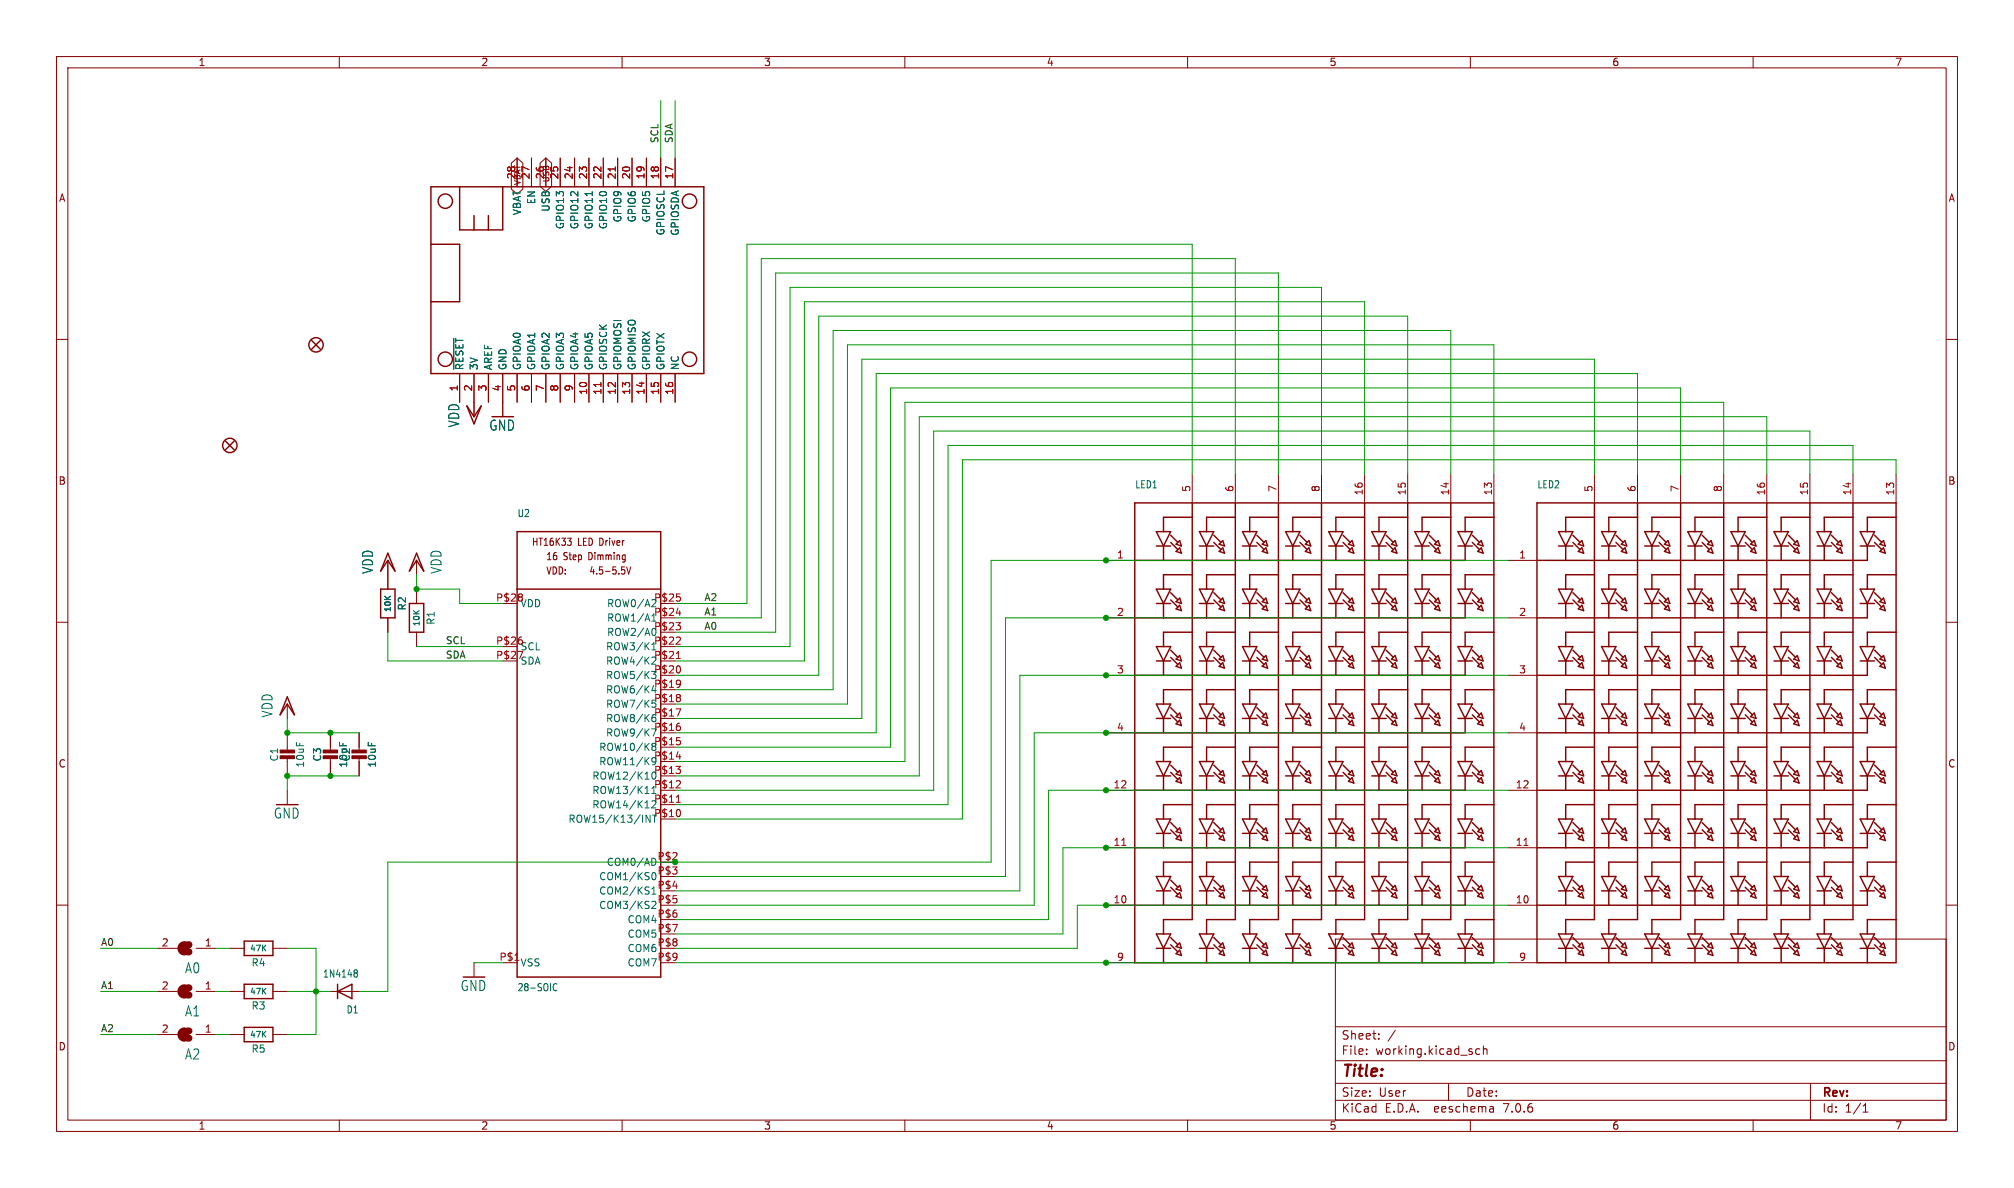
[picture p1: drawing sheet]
<svg xmlns="http://www.w3.org/2000/svg" width="356mm" height="210mm" viewBox="0 0 356 210" stroke-linecap="round" stroke-linejoin="round" font-family="sans-serif">
<defs><g id="words">
<text font-size="2.8" fill="#840000" x="237.1" y="190.9">Title:</text>
<g font-size="2.5" fill="#006464">
<text x="81.4" y="75.6" transform="rotate(-90 81.4 75.6)">VDD</text>
<text x="86.4" y="76.3">GND</text>
<text x="66.2" y="101.5" transform="rotate(-90 66.2 101.5)">VDD</text>
<text x="78.3" y="101.5" transform="rotate(-90 78.3 101.5)">VDD</text>
<text x="48.4" y="126.9" transform="rotate(-90 48.4 126.9)">VDD</text>
<text x="48.3" y="144.9">GND</text>
<text x="32.6" y="172.3">A0</text>
<text x="32.6" y="179.9">A1</text>
<text x="81.3" y="175.4">GND</text>
<text x="32.6" y="187.5">A2</text>
</g>
<g font-size="2.1" fill="#840000">
<text x="237.1" y="184">Sheet:</text>
<text x="237.1" y="186.7">File:</text>
<text x="243.2" y="186.7">working.kicad_sch</text>
<text x="237.1" y="196.9">KiCad</text>
<text x="237.1" y="194.1">Size:</text>
<text x="243.8" y="194.1">User</text>
<text x="244.9" y="196.9">E.D.A.</text>
<text x="253.7" y="196.9">eeschema</text>
<text x="259.1" y="194.1">Date:</text>
<text x="266.1" y="196.9">7.0.6</text>
<text x="322.1" y="194.3">Rev:</text>
<text x="322.1" y="196.9">Id:</text>
<text x="326.2" y="196.9">1/1</text>
</g>
<g font-size="1.8" fill="#840000">
<text x="35" y="11.9">1</text>
<text x="85" y="11.9">2</text>
<text x="135" y="11.9">3</text>
<text x="185" y="11.9">4</text>
<text x="235" y="11.9">5</text>
<text x="285" y="11.9">6</text>
<text x="335" y="11.9">7</text>
<text x="10.3" y="35.9">A</text>
<text x="344.5" y="35.9">A</text>
<text x="10.3" y="85.9">B</text>
<text x="344.4" y="85.9">B</text>
<text x="94" y="96.7">HT16K33</text>
<text x="96.5" y="99.2">16</text>
<text x="96.5" y="101.8">VDD:</text>
<text x="99.6" y="99.2">Step</text>
<text x="102.2" y="96.7">LED Driver</text>
<text x="104.1" y="101.8">4.5-5.5V</text>
<text x="104.2" y="99.2">Dimming</text>
<text x="10.3" y="135.9">C</text>
<text x="344.4" y="135.9">C</text>
<text x="10.3" y="185.9">D</text>
<text x="344.4" y="185.9">D</text>
<text x="35" y="199.9">1</text>
<text x="85" y="199.9">2</text>
<text x="135" y="199.9">3</text>
<text x="185" y="199.9">4</text>
<text x="235" y="199.9">5</text>
<text x="285" y="199.9">6</text>
<text x="335" y="199.9">7</text>
</g>
<g font-size="1.8" fill="#a90000">
<text x="91.2" y="31.8" transform="rotate(-90 91.2 31.8)">28</text>
<text x="93.7" y="31.8" transform="rotate(-90 93.7 31.8)">27</text>
<text x="96.3" y="31.8" transform="rotate(-90 96.3 31.8)">26</text>
<text x="98.8" y="31.8" transform="rotate(-90 98.8 31.8)">25</text>
<text x="101.3" y="31.8" transform="rotate(-90 101.3 31.8)">24</text>
<text x="103.9" y="31.8" transform="rotate(-90 103.9 31.8)">23</text>
<text x="106.4" y="31.8" transform="rotate(-90 106.4 31.8)">22</text>
<text x="109" y="31.8" transform="rotate(-90 109 31.8)">21</text>
<text x="111.5" y="31.8" transform="rotate(-90 111.5 31.8)">20</text>
<text x="114" y="31.8" transform="rotate(-90 114 31.8)">19</text>
<text x="116.6" y="31.8" transform="rotate(-90 116.6 31.8)">18</text>
<text x="119.1" y="31.8" transform="rotate(-90 119.1 31.8)">17</text>
<text x="81" y="69.3" transform="rotate(-90 81 69.3)">1</text>
<text x="83.6" y="69.3" transform="rotate(-90 83.6 69.3)">2</text>
<text x="86.1" y="69.3" transform="rotate(-90 86.1 69.3)">3</text>
<text x="88.6" y="69.3" transform="rotate(-90 88.6 69.3)">4</text>
<text x="91.2" y="69.3" transform="rotate(-90 91.2 69.3)">5</text>
<text x="93.7" y="69.3" transform="rotate(-90 93.7 69.3)">6</text>
<text x="96.3" y="69.3" transform="rotate(-90 96.3 69.3)">7</text>
<text x="98.8" y="69.3" transform="rotate(-90 98.8 69.3)">8</text>
<text x="101.3" y="69.3" transform="rotate(-90 101.3 69.3)">9</text>
<text x="103.9" y="69.9" transform="rotate(-90 103.9 69.9)">10</text>
<text x="106.4" y="69.9" transform="rotate(-90 106.4 69.9)">11</text>
<text x="109" y="69.9" transform="rotate(-90 109 69.9)">12</text>
<text x="111.5" y="69.9" transform="rotate(-90 111.5 69.9)">13</text>
<text x="114" y="69.9" transform="rotate(-90 114 69.9)">14</text>
<text x="116.6" y="69.9" transform="rotate(-90 116.6 69.9)">15</text>
<text x="119.1" y="69.9" transform="rotate(-90 119.1 69.9)">16</text>
<text x="210.6" y="87.1" transform="rotate(-90 210.6 87.1)">5</text>
<text x="218.2" y="87.1" transform="rotate(-90 218.2 87.1)">6</text>
<text x="225.8" y="87.1" transform="rotate(-90 225.8 87.1)">7</text>
<text x="233.4" y="87.1" transform="rotate(-90 233.4 87.1)">8</text>
<text x="241" y="87.7" transform="rotate(-90 241 87.7)">16</text>
<text x="248.7" y="87.7" transform="rotate(-90 248.7 87.7)">15</text>
<text x="256.3" y="87.7" transform="rotate(-90 256.3 87.7)">14</text>
<text x="263.9" y="87.7" transform="rotate(-90 263.9 87.7)">13</text>
<text x="281.7" y="87.1" transform="rotate(-90 281.7 87.1)">5</text>
<text x="289.3" y="87.1" transform="rotate(-90 289.3 87.1)">6</text>
<text x="296.9" y="87.1" transform="rotate(-90 296.9 87.1)">7</text>
<text x="304.5" y="87.1" transform="rotate(-90 304.5 87.1)">8</text>
<text x="312.2" y="87.7" transform="rotate(-90 312.2 87.7)">16</text>
<text x="319.8" y="87.7" transform="rotate(-90 319.8 87.7)">15</text>
<text x="327.4" y="87.7" transform="rotate(-90 327.4 87.7)">14</text>
<text x="335" y="87.7" transform="rotate(-90 335 87.7)">13</text>
<text x="197.4" y="98.8">1</text>
<text x="268.5" y="98.8">1</text>
<text x="87.6" y="106.4">P$28</text>
<text x="91.9" y="107.5">VDD</text>
<text x="115.6" y="106.4">P$25</text>
<text x="197.4" y="109">2</text>
<text x="268.5" y="109">2</text>
<text x="87.6" y="114">P$26</text>
<text x="87.6" y="116.6">P$27</text>
<text x="91.9" y="115.2">SCL</text>
<text x="197.4" y="119.1">3</text>
<text x="268.5" y="119.1">3</text>
<text x="115.6" y="124.2">P$18</text>
<text x="115.6" y="131.8">P$15</text>
<text x="197.4" y="129.3">4</text>
<text x="268.5" y="129.3">4</text>
<text x="196.8" y="139.4">12</text>
<text x="267.9" y="139.4">12</text>
<text x="196.8" y="149.6">11</text>
<text x="267.9" y="149.6">11</text>
<text x="116.2" y="154.7">P$3</text>
<text x="116.2" y="157.2">P$4</text>
<text x="116.2" y="159.8">P$5</text>
<text x="196.8" y="159.8">10</text>
<text x="267.9" y="159.8">10</text>
<text x="28.5" y="167.4">2</text>
<text x="36.1" y="167.4">1</text>
<text x="116.2" y="162.3">P$6</text>
<text x="116.2" y="164.8">P$7</text>
<text x="116.2" y="167.4">P$8</text>
<text x="88.2" y="169.9">P$1</text>
<text x="116.2" y="169.9">P$9</text>
<text x="197.4" y="169.9">9</text>
<text x="268.5" y="169.9">9</text>
<text x="28.5" y="175">2</text>
<text x="36.1" y="175">1</text>
<text x="28.5" y="182.6">2</text>
<text x="36.1" y="182.6">1</text>
</g>
<g font-size="1.8" fill="#006464">
<text x="92.3" y="38.1" transform="rotate(-90 92.3 38.1)">VBAT</text>
<text x="94.8" y="36.2" transform="rotate(-90 94.8 36.2)">EN</text>
<text x="97.4" y="37.5" transform="rotate(-90 97.4 37.5)">USB</text>
<text x="99.9" y="40.6" transform="rotate(-90 99.9 40.6)">GPIO13</text>
<text x="102.5" y="40.6" transform="rotate(-90 102.5 40.6)">GPIO12</text>
<text x="105" y="40.6" transform="rotate(-90 105 40.6)">GPIO11</text>
<text x="107.5" y="40.6" transform="rotate(-90 107.5 40.6)">GPIO10</text>
<text x="110.1" y="39.4" transform="rotate(-90 110.1 39.4)">GPIO9</text>
<text x="112.6" y="39.4" transform="rotate(-90 112.6 39.4)">GPIO6</text>
<text x="115.2" y="39.4" transform="rotate(-90 115.2 39.4)">GPIO5</text>
<text x="117.7" y="41.7" transform="rotate(-90 117.7 41.7)">GPIOSCL</text>
<text x="120.2" y="41.8" transform="rotate(-90 120.2 41.8)">GPIOSDA</text>
<text x="82.1" y="65.5" transform="rotate(-90 82.1 65.5)">~{RESET}</text>
<text x="84.7" y="65.5" transform="rotate(-90 84.7 65.5)">3V</text>
<text x="87.2" y="65.5" transform="rotate(-90 87.2 65.5)">AREF</text>
<text x="89.8" y="65.5" transform="rotate(-90 89.8 65.5)">GND</text>
<text x="92.3" y="65.5" transform="rotate(-90 92.3 65.5)">GPIOA0</text>
<text x="94.8" y="65.5" transform="rotate(-90 94.8 65.5)">GPIOA1</text>
<text x="97.4" y="65.5" transform="rotate(-90 97.4 65.5)">GPIOA2</text>
<text x="99.9" y="65.5" transform="rotate(-90 99.9 65.5)">GPIOA3</text>
<text x="102.5" y="65.5" transform="rotate(-90 102.5 65.5)">GPIOA4</text>
<text x="105" y="65.5" transform="rotate(-90 105 65.5)">GPIOA5</text>
<text x="107.5" y="65.5" transform="rotate(-90 107.5 65.5)">GPIOSCK</text>
<text x="110.1" y="65.5" transform="rotate(-90 110.1 65.5)">GPIOMOSI</text>
<text x="112.6" y="65.5" transform="rotate(-90 112.6 65.5)">GPIOMISO</text>
<text x="115.2" y="65.5" transform="rotate(-90 115.2 65.5)">GPIORX</text>
<text x="117.7" y="65.5" transform="rotate(-90 117.7 65.5)">GPIOTX</text>
<text x="120.2" y="65.5" transform="rotate(-90 120.2 65.5)">NC</text>
<text x="200.6" y="86.5">LED1</text>
<text x="271.8" y="86.5">LED2</text>
<text x="91.4" y="91.6">U2</text>
<text x="107.2" y="107.5">ROW0/A2</text>
<text x="72" y="108" transform="rotate(-90 72 108)">R2</text>
<text x="77.1" y="110.6" transform="rotate(-90 77.1 110.6)">R1</text>
<text x="107.2" y="112.6">ROW2/A0</text>
<text x="107.2" y="110.1">ROW1/A1</text>
<text x="115.6" y="111.5">P$23</text>
<text x="115.6" y="109">P$24</text>
<text x="91.9" y="117.7">SDA</text>
<text x="107.1" y="117.7">ROW4/K2</text>
<text x="107.1" y="115.2">ROW3/K1</text>
<text x="115.6" y="119.1">P$20</text>
<text x="115.6" y="116.6">P$21</text>
<text x="115.6" y="114">P$22</text>
<text x="107.1" y="125.3">ROW7/K5</text>
<text x="107.1" y="122.8">ROW6/K4</text>
<text x="107.1" y="120.2">ROW5/K3</text>
<text x="115.6" y="121.7">P$19</text>
<text x="107.1" y="130.4">ROW9/K7</text>
<text x="107.1" y="127.9">ROW8/K6</text>
<text x="115.6" y="129.3">P$16</text>
<text x="115.6" y="126.7">P$17</text>
<text x="49.4" y="134.7" transform="rotate(-90 49.4 134.7)">C1</text>
<text x="54" y="135.8" transform="rotate(-90 54 135.8)">10uF</text>
<text x="57" y="134.7" transform="rotate(-90 57 134.7)">C3</text>
<text x="61.6" y="135.8" transform="rotate(-90 61.6 135.8)">10uF</text>
<text x="62.1" y="134.7" transform="rotate(-90 62.1 134.7)">C2</text>
<text x="66.7" y="135.8" transform="rotate(-90 66.7 135.8)">10uF</text>
<text x="105.8" y="135.5">ROW11/K9</text>
<text x="105.8" y="132.9">ROW10/K8</text>
<text x="115.6" y="136.9">P$13</text>
<text x="115.6" y="134.4">P$14</text>
<text x="104.6" y="143.1">ROW14/K12</text>
<text x="104.6" y="140.6">ROW13/K11</text>
<text x="104.6" y="138">ROW12/K10</text>
<text x="115.6" y="142">P$11</text>
<text x="115.6" y="139.4">P$12</text>
<text x="100.4" y="145.6">ROW15/K13/INT</text>
<text x="115.6" y="144.5">P$10</text>
<text x="105.8" y="155.8">COM1/KS0</text>
<text x="107.2" y="153.3">COM0/AD</text>
<text x="105.8" y="158.3">COM2/KS1</text>
<text x="105.8" y="160.9">COM3/KS2</text>
<text x="110.9" y="163.4">COM4</text>
<text x="110.9" y="166">COM5</text>
<text x="44.4" y="171">R4</text>
<text x="57" y="173">1N4148</text>
<text x="91.9" y="171">VSS</text>
<text x="110.9" y="168.5">COM6</text>
<text x="110.9" y="171">COM7</text>
<text x="44.4" y="178.7">R3</text>
<text x="61.2" y="179.4">D1</text>
<text x="91.4" y="175.4">28-SOIC</text>
<text x="44.4" y="186.3">R5</text>
</g>
<text font-size="1.8" fill="#009600" x="116.2" y="152.1">P$2</text>
<g font-size="1.7" fill="#0f0f0f">
<text x="116.5" y="25.4" transform="rotate(-90 116.5 25.4)">SCL</text>
<text x="119" y="25.4" transform="rotate(-90 119 25.4)">SDA</text>
<text x="124.5" y="106.3">A2</text>
<text x="78.7" y="114">SCL</text>
<text x="124.5" y="108.9">A1</text>
<text x="124.5" y="111.4">A0</text>
<text x="78.7" y="116.5">SDA</text>
<text x="17.8" y="167.3">A0</text>
<text x="17.8" y="174.9">A1</text>
<text x="17.8" y="182.5">A2</text>
</g>
<g font-size="1.4" fill="#840000">
<text x="92.2" y="32.9" transform="rotate(-90 92.2 32.9)">VBAT</text>
<text x="97.3" y="32.4" transform="rotate(-90 97.3 32.4)">USB</text>
</g>
<g font-size="1.4" fill="#006464">
<text x="69.4" y="108.4" transform="rotate(-90 69.4 108.4)">10K</text>
<text x="74.5" y="110.9" transform="rotate(-90 74.5 110.9)">10K</text>
<text x="44" y="168.5">47K</text>
<text x="44" y="176.1">47K</text>
<text x="44" y="183.7">47K</text>
</g>
</g></defs>
<g fill="none" stroke="#840000" stroke-width=".18">
<path d="M10 10h336.1v190h-336.1zM12 12h332.1v186h-332.1zM60 10v2M110 10v2M160 10v2M210 10v2M260 10v2M310 10v2M90.4 28.8l1-.9 1.1 .9v4.6l-1.1 .9-1-.9zM91.4 27.9v5.1M94 27.9v5.1M95.5 28.8l1-.9 1 .9v4.1l-1 .9-1-.9z"/>
<path d="M96.5 27.9v5.1M99.1 27.9v5.1M101.6 27.9v5.1M104.1 27.9v5.1M106.7 27.9v5.1M109.2 27.9v5.1M111.8 27.9v5.1M114.3 27.9v5.1M116.8 27.9v5.1M119.4 27.9v5.1M10 60h2M344.1 60h2"/>
<path d="M81.3 66v5.1M83.8 66v7.7M86.4 66v5.1M88.9 66v7.7M91.4 66v5.1M94 66v5.1M96.5 66v5.1M99.1 66v5.1M101.6 66v5.1M104.1 66v5.1M106.7 66v5.1M109.2 66v5.1"/>
<path d="M111.8 66v5.1M114.3 66v5.1M116.8 66v5.1M119.4 66v5.1M68.6 99.1v5M73.7 99.1v2.5M100.3 95.1h.7l-.3 .5M100.8 95.6l.2 .3v.3l-.2 .2M195.6 99.1h5.1M210.8 83.8v5.1M218.4 83.8v5.1M226.1 83.8v5.1"/>
<path d="M233.7 83.8v5.1M241.3 83.8v5.1M248.9 83.8v5.1M256.5 83.8v5.1M264.2 83.8v5.1M266.7 99.1h5.1M281.9 83.8v5.1M289.6 83.8v5.1M297.2 83.8v5.1M304.8 83.8v5.1M312.4 83.8v5.1M320 83.8v5.1"/>
<path d="M327.7 83.8v5.1M335.3 83.8v5.1M10 110h2M68.6 109.2v2.6M73.7 104.1v2.6M73.7 111.8v2.5M110.3 100.7l.2 .2v.3l-.2 .3M110.8 100.2l.4 1.3 .3-1.3M195.6 109.2h5.1M195.6 119.4h5.1M266.7 109.2h5.1M266.7 119.4h5.1"/>
<path d="M344.1 110h2M50.8 124.5v2.5M50.8 129.5v3.3M50.8 133.9v3.3M50.8 139.7v2.5M58.4 129.5v3.3M58.4 133.9v3.3M63.5 129.5v3.3M63.5 133.9v3.3M195.6 139.7h5.1M195.6 129.5h5.1M266.7 139.7h5.1"/>
<path d="M266.7 129.5h5.1M10 160h2M195.6 149.9h5.1M266.7 149.9h5.1M344.1 160h2M27.9 175.3h3.5M27.9 167.6h3.5M34.7 175.3h3.4M34.7 167.6h3.4M40.6 175.3h2.6M40.6 167.6h2.6M48.3 175.3h2.5"/>
<path d="M48.3 167.6h2.5M58.4 175.3h5.1M83.8 170.2v2.5M195.6 160h5.1M195.6 170.2h5.1M236.1 166h108v32h-108zM266.7 160h5.1M266.7 170.2h5.1M27.9 182.9h3.5M34.7 182.9h3.4M40.6 182.9h2.6M48.3 182.9h2.5"/>
<path d="M60 198v2M110 198v2M160 198v2M210 198v2M236.1 194.5h108M236.1 191.5h108M236.1 187.5h108M236.1 181.5h108M241.7 186.3v.1M241.7 185.5v.1M243.8 183.6v.1M243.8 182.8v.1"/>
<path d="M246.7 182.1l-1.3 2M256.1 191.5v3M260 198v2M261.7 185.5l-.5-.1-.3 .3v.4l.2 .2h.6M262.3 185.5l.2-.1 .4 .1v.9M262.3 184.9v1.5M264 195.7l.1 .9M264.1 196.5l-.2 .1M264.1 196h-.2M310 198v2M320.1 191.5v6.5M329.4 196.6h.9"/>
<path d="M329.4 195.5l.5-.4v1.5"/>
</g>
<g fill="none" stroke="#840000" stroke-width=".25">
<path d="M76.2 33h48.3v33h-48.3zM81.3 33v7.6h7.6v-7.6M83.8 38.1v2.5M86.4 38.1v2.5M76.2 43.2h5.1v10.1h-5.1M39.9 78l1.5 1.5M41.4 78l-1.5 1.5M55.1 60.2l1.5 1.5M56.6 60.2l-1.5 1.5M82.5 71.8l1.3 1.9 1.3-1.9-1.3 3.1zM68.6 97.8l1.2 3.2-1.2-1.9-1.3 1.9zM73.7 97.8l1.2 3.2-1.2-1.9-1.3 1.9z"/>
<path d="M91.4 94h25.4v78.7h-25.4zM200.7 88.9h63.5v81.3h-63.5zM204.5 94h2.5l-1.3 2.5zM204.5 96.5h2.5M205.7 96.5v2.6M207 95.9l1.3 1.3M207 94.6l1.3 1.3M208.6 96.8l.3 1-.9-.3zM208.6 95.6l.3 .9-.9-.3zM210.8 91.4h-5.1v2.6M210.8 88.9v73.7h-5.1v2.5M212.1 96.5h2.5"/>
<path d="M212.1 94h2.5l-1.2 2.5zM213.4 96.5v2.6M214.6 95.9l1.3 1.3M214.6 94.6l1.3 1.3M216.2 96.8l.3 1-.9-.3zM216.2 95.6l.3 .9-.9-.3zM218.4 88.9v73.7h-5v2.5M218.4 91.4h-5v2.6M219.7 96.5h2.5M219.7 94h2.5l-1.2 2.5zM221 96.5v2.6M222.2 95.9l1.3 1.3"/>
<path d="M222.2 94.6l1.3 1.3M223.8 96.8l.4 1-1-.3zM223.8 95.6l.4 .9-1-.3zM226.1 88.9v73.7h-5.1v2.5M226.1 91.4h-5.1v2.6M227.3 96.5h2.6M227.3 94h2.6l-1.3 2.5zM228.6 96.5v2.6M229.9 95.9l1.2 1.3M229.9 94.6l1.2 1.3M231.5 96.8l.3 1-1-.3zM231.5 95.6l.3 .9-1-.3z"/>
<path d="M233.7 88.9v73.7h-5.1v2.5M233.7 91.4h-5.1v2.6M234.9 96.5h2.6M234.9 94h2.6l-1.3 2.5zM236.2 96.5v2.6M237.5 95.9l1.3 1.3M237.5 94.6l1.3 1.3M239.1 95.6l.3 .9-1-.3zM239.1 96.8l.3 1-1-.3zM241.3 88.9v73.7h-5.1v2.5M241.3 91.4h-5.1v2.6M242.6 96.5h2.5"/>
<path d="M242.6 94h2.5l-1.3 2.5zM243.8 96.5v2.6M245.1 95.9l1.3 1.3M245.1 94.6l1.3 1.3M246.1 97.5l.6-.7 .3 1zM246.1 96.2l.6-.6 .3 .9zM248.9 88.9v73.7h-5.1v2.5M248.9 91.4h-5.1v2.6M250.2 96.5h2.5M250.2 94h2.5l-1.2 2.5zM251.5 96.5v2.6M252.7 95.9l1.3 1.3"/>
<path d="M252.7 94.6l1.3 1.3M253.7 96.2l.6-.6 .3 .9zM254.3 96.8l.3 1-.9-.3zM256.5 88.9v73.7h-5v2.5M256.5 91.4h-5v2.6M257.8 96.5h2.5M257.8 94h2.5l-1.2 2.5zM259.1 96.5v2.6h-58.4M260.3 95.9l1.3 1.3M260.3 94.6l1.3 1.3M261.3 97.5l.6-.7 .4 1zM261.3 96.2l.6-.6 .4 .9z"/>
<path d="M264.2 91.4h-5.1v2.6M271.8 88.9h63.5v81.3h-63.5zM275.6 96.5h2.5M275.6 94h2.5l-1.2 2.5zM276.9 96.5v2.6M278.1 95.9l1.3 1.3M278.1 94.6l1.3 1.3M279.1 96.2l.6-.6 .3 .9zM279.7 96.8l.3 1-.9-.3zM281.9 88.9v73.7h-5v2.5M281.9 91.4h-5v2.6M283.2 96.5h2.5"/>
<path d="M283.2 94h2.5l-1.2 2.5zM284.5 96.5v2.6M285.7 95.9l1.3 1.3M285.7 94.6l1.3 1.3M286.7 96.2l.6-.6 .4 .9zM287.3 96.8l.4 1-1-.3zM289.6 88.9v73.7h-5.1v2.5M289.6 91.4h-5.1v2.6M290.8 96.5h2.6M290.8 94h2.6l-1.3 2.5zM292.1 96.5v2.6M293.4 95.9l1.2 1.3"/>
<path d="M293.4 94.6l1.2 1.3M294.3 97.5l.7-.7 .3 1zM294.3 96.2l.7-.6 .3 .9zM297.2 88.9v73.7h-5.1v2.5M297.2 91.4h-5.1v2.6M298.4 96.5h2.6M298.4 94h2.6l-1.3 2.5zM299.7 96.5v2.6M301 95.9l1.3 1.3M301 94.6l1.3 1.3M301.9 97.5l.7-.7 .3 1zM301.9 96.2l.7-.6 .3 .9z"/>
<path d="M304.8 88.9v73.7h-5.1v2.5M304.8 91.4h-5.1v2.6M306.1 96.5h2.5M306.1 94h2.5l-1.3 2.5zM307.3 96.5v2.6M308.6 95.9l1.3 1.3M308.6 94.6l1.3 1.3M309.6 97.5l.6-.7 .3 1zM309.6 96.2l.6-.6 .3 .9zM312.4 88.9v73.7h-5.1v2.5M312.4 91.4h-5.1v2.6M313.7 96.5h2.5"/>
<path d="M313.7 94h2.5l-1.2 2.5zM315 96.5v2.6M316.2 95.9l1.3 1.3M316.2 94.6l1.3 1.3M317.2 97.5l.6-.7 .3 1zM317.2 96.2l.6-.6 .3 .9zM320 88.9v73.7h-5v2.5M320 91.4h-5v2.6M321.3 96.5h2.5M321.3 94h2.5l-1.2 2.5zM322.6 96.5v2.6M323.8 95.9l1.3 1.3"/>
<path d="M323.8 94.6l1.3 1.3M324.8 97.5l.6-.7 .4 1zM324.8 96.2l.6-.6 .4 .9zM327.7 88.9v73.7h-5.1v2.5M327.7 91.4h-5.1v2.6M328.9 96.5h2.6M328.9 94h2.6l-1.3 2.5zM330.2 96.5v2.6h-58.4M331.5 95.9l1.2 1.3M331.5 94.6l1.2 1.3M332.4 97.5l.7-.7 .3 1zM332.4 96.2l.7-.6 .3 .9z"/>
<path d="M335.3 91.4h-5.1v2.6M67.3 104.1h2.5v5.1h-2.5zM72.4 106.7h2.5v5.1h-2.5zM91.4 104.1h25.4M204.5 114.3h2.5l-1.3 2.5zM204.5 104.1h2.5l-1.3 2.6zM204.5 116.8h2.5M204.5 106.7h2.5M205.7 106.7v2.5M205.7 116.8v2.6M207 116.2l1.3 1.3M207 114.9l1.3 1.3"/>
<path d="M207 106l1.3 1.3M207 104.8l1.3 1.2M208.6 117.2l.3 .9-.9-.3zM208.6 115.9l.3 .9-.9-.3zM208.6 107l.3 1-.9-.4zM208.6 105.7l.3 1-.9-.3zM210.8 101.6h-5.1v2.5M210.8 111.8h-5.1v2.5M212.1 116.8h2.5M212.1 114.3h2.5l-1.2 2.5zM212.1 106.7h2.5M212.1 104.1h2.5l-1.2 2.6z"/>
<path d="M213.4 106.7v2.5M213.4 116.8v2.6M214.6 116.2l1.3 1.3M214.6 114.9l1.3 1.3M214.6 106l1.3 1.3M214.6 104.8l1.3 1.2M215.6 117.8l.6-.6 .3 .9zM215.6 106.4l.6-.7 .3 1zM216.2 115.9l.3 .9-.9-.3zM216.2 107l.3 1-.9-.4zM218.4 111.8h-5v2.5M218.4 101.6h-5v2.5"/>
<path d="M219.7 116.8h2.5M219.7 114.3h2.5l-1.2 2.5zM219.7 106.7h2.5M219.7 104.1h2.5l-1.2 2.6zM221 106.7v2.5M221 116.8v2.6M222.2 116.2l1.3 1.3M222.2 114.9l1.3 1.3M222.2 106l1.3 1.3M222.2 104.8l1.3 1.2M223.8 117.2l.4 .9-1-.3zM223.8 115.9l.4 .9-1-.3z"/>
<path d="M223.8 107l.4 1-1-.4zM223.8 105.7l.4 1-1-.3zM226.1 111.8h-5.1v2.5M226.1 101.6h-5.1v2.5M227.3 116.8h2.6M227.3 114.3h2.6l-1.3 2.5zM227.3 106.7h2.6M227.3 104.1h2.6l-1.3 2.6zM228.6 106.7v2.5M228.6 116.8v2.6M229.9 116.2l1.2 1.3M229.9 114.9l1.2 1.3"/>
<path d="M229.9 106l1.2 1.3M229.9 104.8l1.2 1.2M231.5 117.2l.3 .9-1-.3zM231.5 115.9l.3 .9-1-.3zM231.5 107l.3 1-1-.4zM231.5 105.7l.3 1-1-.3zM233.7 111.8h-5.1v2.5M233.7 101.6h-5.1v2.5M234.9 116.8h2.6M234.9 114.3h2.6l-1.3 2.5zM234.9 106.7h2.6M234.9 104.1h2.6l-1.3 2.6z"/>
<path d="M236.2 106.7v2.5M236.2 116.8v2.6M237.5 116.2l1.3 1.3M237.5 114.9l1.3 1.3M237.5 106l1.3 1.3M237.5 104.8l1.3 1.2M238.4 117.8l.7-.6 .3 .9zM238.4 116.5l.7-.6 .3 .9zM239.1 107l.3 1-1-.4zM239.1 105.7l.3 1-1-.3zM241.3 111.8h-5.1v2.5M241.3 101.6h-5.1v2.5"/>
<path d="M242.6 116.8h2.5M242.6 114.3h2.5l-1.3 2.5zM242.6 106.7h2.5M242.6 104.1h2.5l-1.3 2.6zM243.8 106.7v2.5M243.8 116.8v2.6M245.1 116.2l1.3 1.3M245.1 114.9l1.3 1.3M245.1 106l1.3 1.3M245.1 104.8l1.3 1.2M246.1 116.5l.6-.6 .3 .9zM246.1 107.6l.6-.6 .3 1z"/>
<path d="M246.7 117.2l.3 .9-.9-.3zM246.7 105.7l.3 1-.9-.3zM248.9 111.8h-5.1v2.5M248.9 101.6h-5.1v2.5M250.2 116.8h2.5M250.2 114.3h2.5l-1.2 2.5zM250.2 106.7h2.5M250.2 104.1h2.5l-1.2 2.6zM251.5 106.7v2.5M251.5 116.8v2.6M252.7 116.2l1.3 1.3M252.7 114.9l1.3 1.3"/>
<path d="M252.7 106l1.3 1.3M252.7 104.8l1.3 1.2M253.7 117.8l.6-.6 .3 .9zM253.7 116.5l.6-.6 .3 .9zM253.7 107.6l.6-.6 .3 1zM253.7 106.4l.6-.7 .3 1zM256.5 111.8h-5v2.5M256.5 101.6h-5v2.5M257.8 116.8h2.5M257.8 114.3h2.5l-1.2 2.5zM257.8 106.7h2.5M257.8 104.1h2.5l-1.2 2.6z"/>
<path d="M259.1 116.8v2.6h-58.4M259.1 106.7v2.5h-58.4M260.3 116.2l1.3 1.3M260.3 114.9l1.3 1.3M260.3 106l1.3 1.3M260.3 104.8l1.3 1.2M261.3 117.8l.6-.6 .4 .9zM261.3 107.6l.6-.6 .4 1zM261.3 106.4l.6-.7 .4 1zM261.9 115.9l.4 .9-1-.3zM264.2 111.8h-5.1v2.5M264.2 101.6h-5.1v2.5"/>
<path d="M275.6 116.8h2.5M275.6 114.3h2.5l-1.2 2.5zM275.6 106.7h2.5M275.6 104.1h2.5l-1.2 2.6zM276.9 106.7v2.5M276.9 116.8v2.6M278.1 116.2l1.3 1.3M278.1 114.9l1.3 1.3M278.1 106l1.3 1.3M278.1 104.8l1.3 1.2M279.1 116.5l.6-.6 .3 .9zM279.1 107.6l.6-.6 .3 1z"/>
<path d="M279.7 105.7l.3 1-.9-.3zM279.7 117.2l.3 .9-.9-.3zM281.9 111.8h-5v2.5M281.9 101.6h-5v2.5M283.2 116.8h2.5M283.2 114.3h2.5l-1.2 2.5zM283.2 106.7h2.5M283.2 104.1h2.5l-1.2 2.6zM284.5 106.7v2.5M284.5 116.8v2.6M285.7 116.2l1.3 1.3M285.7 114.9l1.3 1.3"/>
<path d="M285.7 106l1.3 1.3M285.7 104.8l1.3 1.2M286.7 107.6l.6-.6 .4 1zM286.7 106.4l.6-.7 .4 1zM287.3 115.9l.4 .9-1-.3zM287.3 117.2l.4 .9-1-.3zM289.6 111.8h-5.1v2.5M289.6 101.6h-5.1v2.5M290.8 116.8h2.6M290.8 114.3h2.6l-1.3 2.5zM290.8 106.7h2.6M290.8 104.1h2.6l-1.3 2.6z"/>
<path d="M292.1 106.7v2.5M292.1 116.8v2.6M293.4 116.2l1.2 1.3M293.4 114.9l1.2 1.3M293.4 106l1.2 1.3M293.4 104.8l1.2 1.2M294.3 116.5l.7-.6 .3 .9zM294.3 107.6l.7-.6 .3 1zM295 117.2l.3 .9-1-.3zM295 105.7l.3 1-1-.3zM297.2 111.8h-5.1v2.5M297.2 101.6h-5.1v2.5"/>
<path d="M298.4 116.8h2.6M298.4 114.3h2.6l-1.3 2.5zM298.4 106.7h2.6M298.4 104.1h2.6l-1.3 2.6zM299.7 106.7v2.5M299.7 116.8v2.6M301 116.2l1.3 1.3M301 114.9l1.3 1.3M301 106l1.3 1.3M301 104.8l1.3 1.2M301.9 116.5l.7-.6 .3 .9zM301.9 107.6l.7-.6 .3 1z"/>
<path d="M302.6 117.2l.3 .9-1-.3zM302.6 105.7l.3 1-1-.3zM304.8 111.8h-5.1v2.5M304.8 101.6h-5.1v2.5M306.1 116.8h2.5M306.1 114.3h2.5l-1.3 2.5zM306.1 106.7h2.5M306.1 104.1h2.5l-1.3 2.6zM307.3 106.7v2.5M307.3 116.8v2.6M308.6 116.2l1.3 1.3M308.6 114.9l1.3 1.3"/>
<path d="M308.6 106l1.3 1.3M308.6 104.8l1.3 1.2M309.6 117.8l.6-.6 .3 .9zM309.6 107.6l.6-.6 .3 1zM309.6 106.4l.6-.7 .3 1zM310.2 115.9l.3 .9-.9-.3zM312.4 111.8h-5.1v2.5M312.4 101.6h-5.1v2.5M313.7 116.8h2.5M313.7 114.3h2.5l-1.2 2.5zM313.7 106.7h2.5M313.7 104.1h2.5l-1.2 2.6z"/>
<path d="M315 106.7v2.5M315 116.8v2.6M316.2 116.2l1.3 1.3M316.2 114.9l1.3 1.3M316.2 106l1.3 1.3M316.2 104.8l1.3 1.2M317.2 116.5l.6-.6 .3 .9zM317.2 107.6l.6-.6 .3 1zM317.8 117.2l.3 .9-.9-.3zM317.8 105.7l.3 1-.9-.3zM320 111.8h-5v2.5M320 101.6h-5v2.5"/>
<path d="M321.3 116.8h2.5M321.3 114.3h2.5l-1.2 2.5zM321.3 106.7h2.5M321.3 104.1h2.5l-1.2 2.6zM322.6 106.7v2.5M322.6 116.8v2.6M323.8 116.2l1.3 1.3M323.8 114.9l1.3 1.3M323.8 106l1.3 1.3M323.8 104.8l1.3 1.2M324.8 116.5l.6-.6 .4 .9zM325.4 117.2l.4 .9-1-.3z"/>
<path d="M325.4 105.7l.4 1-1-.3zM325.4 107l.4 1-1-.4zM327.7 111.8h-5.1v2.5M327.7 101.6h-5.1v2.5M328.9 116.8h2.6M328.9 114.3h2.6l-1.3 2.5zM328.9 106.7h2.6M328.9 104.1h2.6l-1.3 2.6zM330.2 116.8v2.6h-58.4M330.2 106.7v2.5h-58.4M331.5 116.2l1.2 1.3M331.5 114.9l1.2 1.3"/>
<path d="M331.5 106l1.2 1.3M331.5 104.8l1.2 1.2M332.4 117.8l.7-.6 .3 .9zM332.4 106.4l.7-.7 .3 1zM333.1 115.9l.3 .9-1-.3zM333.1 107l.3 1-1-.4zM335.3 111.8h-5.1v2.5M335.3 101.6h-5.1v2.5M50.8 123.2l1.3 3.2-1.3-1.9-1.3 1.9zM204.5 134.6h2.5l-1.3 2.6zM204.5 124.5h2.5l-1.3 2.5zM204.5 137.2h2.5"/>
<path d="M204.5 127h2.5M205.7 127v2.5M205.7 137.2v2.5M207 136.5l1.3 1.3M207 135.3l1.3 1.2M207 126.4l1.3 1.2M207 125.1l1.3 1.3M208.6 137.5l.3 .9-.9-.3zM208.6 136.2l.3 1-.9-.4zM208.6 127.3l.3 1-.9-.3zM208.6 126l.3 1-.9-.3zM210.8 121.9h-5.1v2.6"/>
<path d="M210.8 132.1h-5.1v2.5M212.1 137.2h2.5M212.1 134.6h2.5l-1.2 2.6zM212.1 127h2.5M212.1 124.5h2.5l-1.2 2.5zM213.4 127v2.5M213.4 137.2v2.5M214.6 136.5l1.3 1.3M214.6 135.3l1.3 1.2M214.6 126.4l1.3 1.2M214.6 125.1l1.3 1.3M215.6 138.1l.6-.6 .3 .9z"/>
<path d="M215.6 136.8l.6-.6 .3 1zM216.2 127.3l.3 1-.9-.3zM216.2 126l.3 1-.9-.3zM218.4 132.1h-5v2.5M218.4 121.9h-5v2.6M219.7 124.5h2.5l-1.2 2.5zM219.7 137.2h2.5M219.7 134.6h2.5l-1.2 2.6zM219.7 127h2.5M221 127v2.5M221 137.2v2.5M222.2 136.5l1.3 1.3"/>
<path d="M222.2 135.3l1.3 1.2M222.2 126.4l1.3 1.2M222.2 125.1l1.3 1.3M223.8 137.5l.4 .9-1-.3zM223.8 136.2l.4 1-1-.4zM223.8 127.3l.4 1-1-.3zM223.8 126l.4 1-1-.3zM226.1 132.1h-5.1v2.5M226.1 121.9h-5.1v2.6M227.3 137.2h2.6M227.3 134.6h2.6l-1.3 2.6zM227.3 127h2.6"/>
<path d="M227.3 124.5h2.6l-1.3 2.5zM228.6 127v2.5M228.6 137.2v2.5M229.9 136.5l1.2 1.3M229.9 135.3l1.2 1.2M229.9 126.4l1.2 1.2M229.9 125.1l1.2 1.3M231.5 137.5l.3 .9-1-.3zM231.5 136.2l.3 1-1-.4zM231.5 127.3l.3 1-1-.3zM231.5 126l.3 1-1-.3zM233.7 132.1h-5.1v2.5"/>
<path d="M233.7 121.9h-5.1v2.6M234.9 137.2h2.6M234.9 134.6h2.6l-1.3 2.6zM234.9 127h2.6M234.9 124.5h2.6l-1.3 2.5zM236.2 127v2.5M236.2 137.2v2.5M237.5 136.5l1.3 1.3M237.5 135.3l1.3 1.2M237.5 126.4l1.3 1.2M237.5 125.1l1.3 1.3M238.4 138.1l.7-.6 .3 .9z"/>
<path d="M238.4 136.8l.7-.6 .3 1zM238.4 128l.7-.7 .3 1zM239.1 126l.3 1-1-.3zM241.3 132.1h-5.1v2.5M241.3 121.9h-5.1v2.6M242.6 137.2h2.5M242.6 134.6h2.5l-1.3 2.6zM242.6 127h2.5M242.6 124.5h2.5l-1.3 2.5zM243.8 127v2.5M243.8 137.2v2.5M245.1 136.5l1.3 1.3"/>
<path d="M245.1 135.3l1.3 1.2M245.1 126.4l1.3 1.2M245.1 125.1l1.3 1.3M246.1 138.1l.6-.6 .3 .9zM246.1 136.8l.6-.6 .3 1zM246.1 128l.6-.7 .3 1zM246.7 126l.3 1-.9-.3zM248.9 132.1h-5.1v2.5M248.9 121.9h-5.1v2.6M250.2 137.2h2.5M250.2 134.6h2.5l-1.2 2.6zM250.2 127h2.5"/>
<path d="M250.2 124.5h2.5l-1.2 2.5zM251.5 127v2.5M251.5 137.2v2.5M252.7 136.5l1.3 1.3M252.7 135.3l1.3 1.2M252.7 126.4l1.3 1.2M252.7 125.1l1.3 1.3M253.7 138.1l.6-.6 .3 .9zM253.7 136.8l.6-.6 .3 1zM253.7 128l.6-.7 .3 1zM253.7 126.7l.6-.7 .3 1zM256.5 132.1h-5v2.5"/>
<path d="M256.5 121.9h-5v2.6M257.8 137.2h2.5M257.8 134.6h2.5l-1.2 2.6zM257.8 127h2.5M257.8 124.5h2.5l-1.2 2.5zM259.1 137.2v2.5h-58.4M259.1 127v2.5h-58.4M260.3 136.5l1.3 1.3M260.3 135.3l1.3 1.2M260.3 126.4l1.3 1.2M260.3 125.1l1.3 1.3M261.3 138.1l.6-.6 .4 .9z"/>
<path d="M261.3 136.8l.6-.6 .4 1zM261.3 126.7l.6-.7 .4 1zM261.9 127.3l.4 1-1-.3zM264.2 132.1h-5.1v2.5M264.2 121.9h-5.1v2.6M275.6 137.2h2.5M275.6 134.6h2.5l-1.2 2.6zM275.6 127h2.5M275.6 124.5h2.5l-1.2 2.5zM276.9 127v2.5M276.9 137.2v2.5M278.1 136.5l1.3 1.3"/>
<path d="M278.1 135.3l1.3 1.2M278.1 126.4l1.3 1.2M278.1 125.1l1.3 1.3M279.1 128l.6-.7 .3 1zM279.1 126.7l.6-.7 .3 1zM279.7 137.5l.3 .9-.9-.3zM279.7 136.2l.3 1-.9-.4zM281.9 132.1h-5v2.5M281.9 121.9h-5v2.6M283.2 137.2h2.5M283.2 134.6h2.5l-1.2 2.6zM283.2 127h2.5"/>
<path d="M283.2 124.5h2.5l-1.2 2.5zM284.5 127v2.5M284.5 137.2v2.5M285.7 136.5l1.3 1.3M285.7 135.3l1.3 1.2M285.7 126.4l1.3 1.2M285.7 125.1l1.3 1.3M287.3 127.3l.4 1-1-.3zM287.3 137.5l.4 .9-1-.3zM287.3 136.2l.4 1-1-.4zM287.3 126l.4 1-1-.3zM289.6 132.1h-5.1v2.5"/>
<path d="M289.6 121.9h-5.1v2.6M290.8 137.2h2.6M290.8 134.6h2.6l-1.3 2.6zM290.8 127h2.6M290.8 124.5h2.6l-1.3 2.5zM292.1 127v2.5M292.1 137.2v2.5M293.4 136.5l1.2 1.3M293.4 135.3l1.2 1.2M293.4 126.4l1.2 1.2M293.4 125.1l1.2 1.3M294.3 128l.7-.7 .3 1z"/>
<path d="M295 137.5l.3 .9-1-.3zM295 136.2l.3 1-1-.4zM295 126l.3 1-1-.3zM297.2 132.1h-5.1v2.5M297.2 121.9h-5.1v2.6M298.4 137.2h2.6M298.4 134.6h2.6l-1.3 2.6zM298.4 127h2.6M298.4 124.5h2.6l-1.3 2.5zM299.7 127v2.5M299.7 137.2v2.5M301 136.5l1.3 1.3"/>
<path d="M301 135.3l1.3 1.2M301 126.4l1.3 1.2M301 125.1l1.3 1.3M301.9 128l.7-.7 .3 1zM302.6 137.5l.3 .9-1-.3zM302.6 136.2l.3 1-1-.4zM302.6 126l.3 1-1-.3zM304.8 132.1h-5.1v2.5M304.8 121.9h-5.1v2.6M306.1 137.2h2.5M306.1 134.6h2.5l-1.3 2.6zM306.1 127h2.5"/>
<path d="M306.1 124.5h2.5l-1.3 2.5zM307.3 127v2.5M307.3 137.2v2.5M308.6 136.5l1.3 1.3M308.6 135.3l1.3 1.2M308.6 126.4l1.3 1.2M308.6 125.1l1.3 1.3M309.6 138.1l.6-.6 .3 .9zM309.6 136.8l.6-.6 .3 1zM309.6 126.7l.6-.7 .3 1zM310.2 127.3l.3 1-.9-.3zM312.4 132.1h-5.1v2.5"/>
<path d="M312.4 121.9h-5.1v2.6M313.7 137.2h2.5M313.7 134.6h2.5l-1.2 2.6zM313.7 127h2.5M313.7 124.5h2.5l-1.2 2.5zM315 127v2.5M315 137.2v2.5M316.2 136.5l1.3 1.3M316.2 135.3l1.3 1.2M316.2 126.4l1.3 1.2M316.2 125.1l1.3 1.3M317.2 138.1l.6-.6 .3 .9z"/>
<path d="M317.2 136.8l.6-.6 .3 1zM317.2 126.7l.6-.7 .3 1zM317.8 127.3l.3 1-.9-.3zM320 132.1h-5v2.5M320 121.9h-5v2.6M321.3 137.2h2.5M321.3 134.6h2.5l-1.2 2.6zM321.3 127h2.5M321.3 124.5h2.5l-1.2 2.5zM322.6 127v2.5M322.6 137.2v2.5M323.8 136.5l1.3 1.3"/>
<path d="M323.8 135.3l1.3 1.2M323.8 126.4l1.3 1.2M323.8 125.1l1.3 1.3M324.8 138.1l.6-.6 .4 .9zM324.8 136.8l.6-.6 .4 1zM324.8 126.7l.6-.7 .4 1zM325.4 127.3l.4 1-1-.3zM327.7 132.1h-5.1v2.5M327.7 121.9h-5.1v2.6M328.9 137.2h2.6M328.9 134.6h2.6l-1.3 2.6zM328.9 127h2.6"/>
<path d="M328.9 124.5h2.6l-1.3 2.5zM330.2 137.2v2.5h-58.4M330.2 127v2.5h-58.4M331.5 136.5l1.2 1.3M331.5 135.3l1.2 1.2M331.5 126.4l1.2 1.2M331.5 125.1l1.2 1.3M332.4 138.1l.7-.6 .3 .9zM332.4 126.7l.7-.7 .3 1zM333.1 127.3l.3 1-1-.3zM333.1 136.2l.3 1-1-.4zM335.3 132.1h-5.1v2.5"/>
<path d="M335.3 121.9h-5.1v2.6M204.5 154.9h2.5l-1.3 2.6zM204.5 144.8h2.5l-1.3 2.5zM204.5 157.5h2.5M204.5 147.3h2.5M205.7 147.3v2.6M205.7 157.5v2.5M207 156.8l1.3 1.3M207 155.6l1.3 1.2M207 146.7l1.3 1.3M207 145.4l1.3 1.3M208.6 157.8l.3 1-.9-.4z"/>
<path d="M208.6 156.5l.3 1-.9-.3zM208.6 147.6l.3 1-.9-.3zM208.6 146.4l.3 .9-.9-.3zM210.8 142.2h-5.1v2.6M210.8 152.4h-5.1v2.5M212.1 157.5h2.5M212.1 154.9h2.5l-1.2 2.6zM212.1 147.3h2.5M212.1 144.8h2.5l-1.2 2.5zM213.4 147.3v2.6M213.4 157.5v2.5M214.6 156.8l1.3 1.3"/>
<path d="M214.6 155.6l1.3 1.2M214.6 146.7l1.3 1.3M214.6 145.4l1.3 1.3M215.6 148.3l.6-.7 .3 1zM216.2 157.8l.3 1-.9-.4zM216.2 156.5l.3 1-.9-.3zM216.2 146.4l.3 .9-.9-.3zM218.4 152.4h-5v2.5M218.4 142.2h-5v2.6M219.7 154.9h2.5l-1.2 2.6zM219.7 157.5h2.5M219.7 147.3h2.5"/>
<path d="M219.7 144.8h2.5l-1.2 2.5zM221 147.3v2.6M221 157.5v2.5M222.2 156.8l1.3 1.3M222.2 155.6l1.3 1.2M222.2 146.7l1.3 1.3M222.2 145.4l1.3 1.3M223.8 157.8l.4 1-1-.4zM223.8 156.5l.4 1-1-.3zM223.8 147.6l.4 1-1-.3zM223.8 146.4l.4 .9-1-.3zM226.1 152.4h-5.1v2.5"/>
<path d="M226.1 142.2h-5.1v2.6M227.3 157.5h2.6M227.3 154.9h2.6l-1.3 2.6zM227.3 147.3h2.6M227.3 144.8h2.6l-1.3 2.5zM228.6 147.3v2.6M228.6 157.5v2.5M229.9 156.8l1.2 1.3M229.9 155.6l1.2 1.2M229.9 146.7l1.2 1.3M229.9 145.4l1.2 1.3M231.5 157.8l.3 1-1-.4z"/>
<path d="M231.5 156.5l.3 1-1-.3zM231.5 147.6l.3 1-1-.3zM231.5 146.4l.3 .9-1-.3zM233.7 152.4h-5.1v2.5M233.7 142.2h-5.1v2.6M234.9 157.5h2.6M234.9 154.9h2.6l-1.3 2.6zM234.9 147.3h2.6M234.9 144.8h2.6l-1.3 2.5zM236.2 147.3v2.6M236.2 157.5v2.5M237.5 156.8l1.3 1.3"/>
<path d="M237.5 155.6l1.3 1.2M237.5 146.7l1.3 1.3M237.5 145.4l1.3 1.3M239.1 157.8l.3 1-1-.4zM239.1 156.5l.3 1-1-.3zM239.1 147.6l.3 1-1-.3zM239.1 146.4l.3 .9-1-.3zM241.3 152.4h-5.1v2.5M241.3 142.2h-5.1v2.6M242.6 157.5h2.5M242.6 154.9h2.5l-1.3 2.6zM242.6 147.3h2.5"/>
<path d="M242.6 144.8h2.5l-1.3 2.5zM243.8 147.3v2.6M243.8 157.5v2.5M245.1 156.8l1.3 1.3M245.1 155.6l1.3 1.2M245.1 146.7l1.3 1.3M245.1 145.4l1.3 1.3M246.7 157.8l.3 1-.9-.4zM246.7 156.5l.3 1-.9-.3zM246.7 147.6l.3 1-.9-.3zM246.7 146.4l.3 .9-.9-.3zM248.9 152.4h-5.1v2.5"/>
<path d="M248.9 142.2h-5.1v2.6M250.2 157.5h2.5M250.2 154.9h2.5l-1.2 2.6zM250.2 147.3h2.5M250.2 144.8h2.5l-1.2 2.5zM251.5 147.3v2.6M251.5 157.5v2.5M252.7 156.8l1.3 1.3M252.7 155.6l1.3 1.2M252.7 146.7l1.3 1.3M252.7 145.4l1.3 1.3M254.3 157.8l.3 1-.9-.4z"/>
<path d="M254.3 156.5l.3 1-.9-.3zM254.3 147.6l.3 1-.9-.3zM254.3 146.4l.3 .9-.9-.3zM256.5 152.4h-5v2.5M256.5 142.2h-5v2.6M257.8 157.5h2.5M257.8 154.9h2.5l-1.2 2.6zM257.8 147.3h2.5M257.8 144.8h2.5l-1.2 2.5zM259.1 157.5v2.5h-58.4M259.1 147.3v2.6h-58.4M260.3 156.8l1.3 1.3"/>
<path d="M260.3 155.6l1.3 1.2M260.3 146.7l1.3 1.3M260.3 145.4l1.3 1.3M261.9 157.8l.4 1-1-.4zM261.9 156.5l.4 1-1-.3zM261.9 147.6l.4 1-1-.3zM261.9 146.4l.4 .9-1-.3zM264.2 152.4h-5.1v2.5M264.2 142.2h-5.1v2.6M275.6 157.5h2.5M275.6 154.9h2.5l-1.2 2.6zM275.6 147.3h2.5"/>
<path d="M275.6 144.8h2.5l-1.2 2.5zM276.9 147.3v2.6M276.9 157.5v2.5M278.1 156.8l1.3 1.3M278.1 155.6l1.3 1.2M278.1 146.7l1.3 1.3M278.1 145.4l1.3 1.3M279.7 157.8l.3 1-.9-.4zM279.7 156.5l.3 1-.9-.3zM279.7 147.6l.3 1-.9-.3zM279.7 146.4l.3 .9-.9-.3zM281.9 152.4h-5v2.5"/>
<path d="M281.9 142.2h-5v2.6M283.2 157.5h2.5M283.2 154.9h2.5l-1.2 2.6zM283.2 147.3h2.5M283.2 144.8h2.5l-1.2 2.5zM284.5 147.3v2.6M284.5 157.5v2.5M285.7 156.8l1.3 1.3M285.7 155.6l1.3 1.2M285.7 146.7l1.3 1.3M285.7 145.4l1.3 1.3M287.3 157.8l.4 1-1-.4z"/>
<path d="M287.3 156.5l.4 1-1-.3zM287.3 147.6l.4 1-1-.3zM287.3 146.4l.4 .9-1-.3zM289.6 152.4h-5.1v2.5M289.6 142.2h-5.1v2.6M290.8 157.5h2.6M290.8 154.9h2.6l-1.3 2.6zM290.8 147.3h2.6M290.8 144.8h2.6l-1.3 2.5zM292.1 147.3v2.6M292.1 157.5v2.5M293.4 156.8l1.2 1.3"/>
<path d="M293.4 155.6l1.2 1.2M293.4 146.7l1.2 1.3M293.4 145.4l1.2 1.3M295 157.8l.3 1-1-.4zM295 156.5l.3 1-1-.3zM295 147.6l.3 1-1-.3zM295 146.4l.3 .9-1-.3zM297.2 152.4h-5.1v2.5M297.2 142.2h-5.1v2.6M298.4 157.5h2.6M298.4 154.9h2.6l-1.3 2.6zM298.4 147.3h2.6"/>
<path d="M298.4 144.8h2.6l-1.3 2.5zM299.7 147.3v2.6M299.7 157.5v2.5M301 156.8l1.3 1.3M301 155.6l1.3 1.2M301 146.7l1.3 1.3M301 145.4l1.3 1.3M302.6 157.8l.3 1-1-.4zM302.6 156.5l.3 1-1-.3zM302.6 147.6l.3 1-1-.3zM302.6 146.4l.3 .9-1-.3zM304.8 152.4h-5.1v2.5"/>
<path d="M304.8 142.2h-5.1v2.6M306.1 157.5h2.5M306.1 154.9h2.5l-1.3 2.6zM306.1 147.3h2.5M306.1 144.8h2.5l-1.3 2.5zM307.3 147.3v2.6M307.3 157.5v2.5M308.6 156.8l1.3 1.3M308.6 155.6l1.3 1.2M308.6 146.7l1.3 1.3M308.6 145.4l1.3 1.3M310.2 157.8l.3 1-.9-.4z"/>
<path d="M310.2 156.5l.3 1-.9-.3zM310.2 147.6l.3 1-.9-.3zM310.2 146.4l.3 .9-.9-.3zM312.4 152.4h-5.1v2.5M312.4 142.2h-5.1v2.6M313.7 157.5h2.5M313.7 154.9h2.5l-1.2 2.6zM313.7 147.3h2.5M313.7 144.8h2.5l-1.2 2.5zM315 147.3v2.6M315 157.5v2.5M316.2 156.8l1.3 1.3"/>
<path d="M316.2 155.6l1.3 1.2M316.2 146.7l1.3 1.3M316.2 145.4l1.3 1.3M317.8 157.8l.3 1-.9-.4zM317.8 156.5l.3 1-.9-.3zM317.8 147.6l.3 1-.9-.3zM317.8 146.4l.3 .9-.9-.3zM320 152.4h-5v2.5M320 142.2h-5v2.6M321.3 157.5h2.5M321.3 154.9h2.5l-1.2 2.6zM321.3 147.3h2.5"/>
<path d="M321.3 144.8h2.5l-1.2 2.5zM322.6 147.3v2.6M322.6 157.5v2.5M323.8 156.8l1.3 1.3M323.8 155.6l1.3 1.2M323.8 146.7l1.3 1.3M323.8 145.4l1.3 1.3M325.4 157.8l.4 1-1-.4zM325.4 156.5l.4 1-1-.3zM325.4 147.6l.4 1-1-.3zM325.4 146.4l.4 .9-1-.3zM327.7 152.4h-5.1v2.5"/>
<path d="M327.7 142.2h-5.1v2.6M328.9 157.5h2.6M328.9 154.9h2.6l-1.3 2.6zM328.9 147.3h2.6M328.9 144.8h2.6l-1.3 2.5zM330.2 157.5v2.5h-58.4M330.2 147.3v2.6h-58.4M331.5 156.8l1.2 1.3M331.5 155.6l1.2 1.2M331.5 146.7l1.2 1.3M331.5 145.4l1.2 1.3M333.1 157.8l.3 1-1-.4z"/>
<path d="M333.1 156.5l.3 1-1-.3zM333.1 147.6l.3 1-1-.3zM333.1 146.4l.3 .9-1-.3zM335.3 152.4h-5.1v2.5M335.3 142.2h-5.1v2.6M43.2 166.4h5.1v2.5h-5.1zM43.2 174h5.1v2.5h-5.1zM59.7 175.3l2.5-1.3v2.5zM59.7 174v2.5M204.5 165.1h2.5l-1.3 2.5zM204.5 167.6h2.5M205.7 167.6v2.6"/>
<path d="M207 167l1.3 1.3M207 165.7l1.3 1.3M208.6 168l.3 .9-.9-.3zM208.6 166.7l.3 .9-.9-.3zM212.1 167.6h2.5M212.1 165.1h2.5l-1.2 2.5zM213.4 167.6v2.6M214.6 167l1.3 1.3M214.6 165.7l1.3 1.3M216.2 168l.3 .9-.9-.3zM216.2 166.7l.3 .9-.9-.3zM219.7 167.6h2.5"/>
<path d="M219.7 165.1h2.5l-1.2 2.5zM221 167.6v2.6M222.2 167l1.3 1.3M222.2 165.7l1.3 1.3M223.8 168l.4 .9-1-.3zM223.8 166.7l.4 .9-1-.3zM227.3 167.6h2.6M227.3 165.1h2.6l-1.3 2.5zM228.6 167.6v2.6M229.9 167l1.2 1.3M229.9 165.7l1.2 1.3M231.5 168l.3 .9-1-.3z"/>
<path d="M231.5 166.7l.3 .9-1-.3zM234.9 167.6h2.6M234.9 165.1h2.6l-1.3 2.5zM236.2 167.6v2.6M237.5 167l1.3 1.3M237.5 165.7l1.3 1.3M239.1 168l.3 .9-1-.3zM239.1 166.7l.3 .9-1-.3zM242.6 167.6h2.5M242.6 165.1h2.5l-1.3 2.5zM243.8 167.6v2.6M245.1 167l1.3 1.3"/>
<path d="M245.1 165.7l1.3 1.3M246.7 168l.3 .9-.9-.3zM246.7 166.7l.3 .9-.9-.3zM250.2 167.6h2.5M250.2 165.1h2.5l-1.2 2.5zM251.5 167.6v2.6M252.7 167l1.3 1.3M252.7 165.7l1.3 1.3M254.3 168l.3 .9-.9-.3zM254.3 166.7l.3 .9-.9-.3zM257.8 167.6h2.5M257.8 165.1h2.5l-1.2 2.5z"/>
<path d="M259.1 167.6v2.6M260.3 167l1.3 1.3M260.3 165.7l1.3 1.3M261.9 168l.4 .9-1-.3zM261.9 166.7l.4 .9-1-.3zM264.2 162.6h-5.1v2.5M275.6 167.6h2.5M275.6 165.1h2.5l-1.2 2.5zM276.9 167.6v2.6M278.1 167l1.3 1.3M278.1 165.7l1.3 1.3M279.7 168l.3 .9-.9-.3z"/>
<path d="M279.7 166.7l.3 .9-.9-.3zM283.2 167.6h2.5M283.2 165.1h2.5l-1.2 2.5zM284.5 167.6v2.6M285.7 167l1.3 1.3M285.7 165.7l1.3 1.3M287.3 168l.4 .9-1-.3zM287.3 166.7l.4 .9-1-.3zM290.8 167.6h2.6M290.8 165.1h2.6l-1.3 2.5zM292.1 167.6v2.6M293.4 167l1.2 1.3"/>
<path d="M293.4 165.7l1.2 1.3M295 168l.3 .9-1-.3zM295 166.7l.3 .9-1-.3zM298.4 167.6h2.6M298.4 165.1h2.6l-1.3 2.5zM299.7 167.6v2.6M301 167l1.3 1.3M301 165.7l1.3 1.3M302.6 168l.3 .9-1-.3zM302.6 166.7l.3 .9-1-.3zM306.1 167.6h2.5M306.1 165.1h2.5l-1.3 2.5z"/>
<path d="M307.3 167.6v2.6M308.6 167l1.3 1.3M308.6 165.7l1.3 1.3M310.2 168l.3 .9-.9-.3zM310.2 166.7l.3 .9-.9-.3zM313.7 167.6h2.5M313.7 165.1h2.5l-1.2 2.5zM315 167.6v2.6M316.2 167l1.3 1.3M316.2 165.7l1.3 1.3M317.8 168l.3 .9-.9-.3zM317.8 166.7l.3 .9-.9-.3z"/>
<path d="M321.3 167.6h2.5M321.3 165.1h2.5l-1.2 2.5zM322.6 167.6v2.6M323.8 167l1.3 1.3M323.8 165.7l1.3 1.3M325.4 168l.4 .9-1-.3zM325.4 166.7l.4 .9-1-.3zM328.9 167.6h2.6M328.9 165.1h2.6l-1.3 2.5zM330.2 167.6v2.6M331.5 167l1.2 1.3M331.5 165.7l1.2 1.3"/>
<path d="M333.1 168l.3 .9-1-.3zM333.1 166.7l.3 .9-1-.3zM335.3 162.6h-5.1v2.5M43.2 181.6h5.1v2.6h-5.1z"/>
<circle cx="78.7" cy="35.6" r="1.27"/>
<circle cx="121.9" cy="35.6" r="1.27"/>
<circle cx="40.6" cy="78.7" r="1.27"/>
<circle cx="55.9" cy="61" r="1.27"/>
<circle cx="78.7" cy="63.5" r="1.27"/>
<circle cx="121.9" cy="63.5" r="1.27"/>
</g>
<g fill="none" stroke="#a90000" stroke-width=".18">
<path d="M108.8 29.5v.7M106.3 67.6v.7M92.3 113.2l.1 .1M92.3 105.1l.1 .1-.1 .3M92.3 105.6v.1M92.4 115.2l-.5 1.2M119.5 110.1h.8l-.4 .5M119.6 116.4h.7M119.6 108.4h.8M119.7 105h.6M120.2 105.5l.1 .2-.1 .5M120.2 110.6l.1 .2-.1 .5"/>
<path d="M120.2 112.7l.1 .2v.3l-.8 .7h.8M120.2 117.8l.1 .4-.1 .6M119.5 135.5h.8l-.4 .5M119.5 125.3h.9l-.6 1.3M119.6 133.8h.8M119.7 130.4h.6M120.2 120.3l.1 .1a1.07 1.07 0 0 1-.2 1M120.2 122.8l.1 .2-.1 .3M120.2 123.4l.1 .2-.1 .4M120.2 128.4l.1 .2-.1 .5M120.2 130.9l.1 .2-.1 .5M120.2 136l.1 .2-.1 .5"/>
<path d="M120.2 138.1l.1 .2v.3l-.8 .7h.8M120.3 120.8l-.1 .2M119.6 141.8h.7M120.2 143.2l.1 .4-.1 .6M198.4 149.4h.7M269.5 149.4h.7M91 169.8h.8"/>
</g>
<g fill="none" stroke="#006464" stroke-width=".18">
<path d="M104.7 33.9v.7M80.2 59.8v5.5M115.6 108.5v1.3M115.6 113.6v1.3M115.9 116.7l-.7 .7M115.9 106.5l-.7 .8M115.6 139v1.3M115.9 121.7v.8M116.1 128.8l-.6 1.3M114.2 144.1l.8 1.3v-1.3M115.3 157.2l.3-.4v1.3M115.3 158.1h.7"/>
<path d="M115.3 155.3l.3 .2h.2M115.7 144.1v1.3M115.7 159.3l-.4 .1M115.8 154.3l-.2-.1-.3 .3M115.9 142.1l-.7 .7M115.9 159.9l-.7 .7h.8M62.8 171.5h.2l.2 .2-.2 .3M62.8 172h.2M63 172l.1 .1 .1 .4-.2 .2h-.2M97.8 174.6l.2 .5h.3l.2-.1M98.5 174l-.2-.1h-.3l-.2 .5"/>
</g>
<path d="M32.6 167a.64 .64 0 0 0-.6 .6 .64 .64 0 0 0 .6 .7M32.6 174.6a.64 .64 0 0 0-.6 .7 .64 .64 0 0 0 .6 .6M33.4 167a.64 .64 0 0 0-.6 .6 .64 .64 0 0 0 .6 .7M33.4 174.6a.64 .64 0 0 0-.6 .7 .64 .64 0 0 0 .6 .6M32.6 182.2a.64 .64 0 0 0-.6 .7 .64 .64 0 0 0 .6 .6M33.4 182.2a.64 .64 0 0 0-.6 .7 .64 .64 0 0 0 .6 .6" fill="none" stroke="#840000" stroke-width="1.3"/>
<g fill="#840000" stroke="#840000" stroke-width=".18">
<path d="M62.2 133.6h2.6v.5h-2.6z"/>
<path d="M62.2 132.6h2.6v.5h-2.6z"/>
<path d="M49.5 133.6h2.6v.5h-2.6z"/>
<path d="M49.5 132.6h2.6v.5h-2.6z"/>
<path d="M57.1 133.6h2.6v.5h-2.6z"/>
<path d="M57.1 132.6h2.6v.5h-2.6z"/>
</g>
<g fill="none" stroke="#009600" stroke-width=".18">
<path d="M116.8 17.8v10.1M119.4 17.8v10.1M210.8 83.8v-40.6h-78.7v63.5h-12.7M218.4 83.8v-38.1h-83.8v63.5h-15.2M226.1 83.8v-35.5h-88.9v63.5h-17.8M233.7 83.8v-33h-94v63.5h-20.3M241.3 83.8v-30.5h-99.1v63.5h-22.8M248.9 83.8v-27.9h-104.1v63.5h-25.4M256.5 83.8v-25.4h-109.2v63.5h-27.9M264.2 83.8v-22.8h-114.3v63.5h-30.5M266.7 99.1h-91.4v53.3h-106.7v22.9h-5.1M281.9 83.8v-20.3h-129.5v63.5h-33"/>
<path d="M289.6 83.8v-17.8h-134.7v63.5h-35.5M297.2 83.8v-15.2h-139.7v63.5h-38.1M304.8 83.8v-12.7h-144.8v63.5h-40.6M312.4 83.8v-10.1h-149.8v63.5h-43.2M320 83.8v-7.6h-154.9v63.5h-45.7M327.7 83.8v-5.1h-160.1v63.5h-48.2M335.3 83.8v-2.5h-165.1v63.5h-50.8M68.6 111.8v5h20.3M73.7 101.6v2.5h7.6v2.6h7.6M73.7 114.3h15.2M266.7 119.4h-86.4v38.1h-60.9M266.7 109.2h-88.9v45.7h-58.4"/>
<path d="M50.8 127v2.5h12.7M63.5 137.2h-12.7v2.5M266.7 129.5h-83.8v30.5h-63.5M266.7 139.7h-81.3v22.9h-66M266.7 149.9h-78.7v15.2h-68.6M17.8 175.3h10.1M17.8 167.6h10.1M38.1 175.3h2.5M38.1 167.6h2.5M50.8 175.3h7.6M50.8 167.6h5.1v15.3h-5.1M83.8 170.2h5.1"/>
<path d="M119.4 170.2h147.3M266.7 160h-76.2v7.6h-71.1M17.8 182.9h10.1M38.1 182.9h2.5"/>
</g>
<g fill="#009600" stroke="#009600" stroke-width=".18">
<circle cx="195.6" cy="149.9" r=".46"/>
<circle cx="195.6" cy="160" r=".46"/>
<circle cx="195.6" cy="170.2" r=".46"/>
<circle cx="195.6" cy="139.7" r=".46"/>
<circle cx="195.6" cy="129.5" r=".46"/>
<circle cx="195.6" cy="99.1" r=".46"/>
<circle cx="195.6" cy="119.4" r=".46"/>
<circle cx="195.6" cy="109.2" r=".46"/>
<circle cx="55.9" cy="175.3" r=".46"/>
<circle cx="58.4" cy="129.5" r=".46"/>
<circle cx="58.4" cy="137.2" r=".46"/>
<circle cx="73.7" cy="104.1" r=".46"/>
<circle cx="50.8" cy="129.5" r=".46"/>
<circle cx="50.8" cy="137.2" r=".46"/>
</g>
<use href="#words"/>
</svg>
